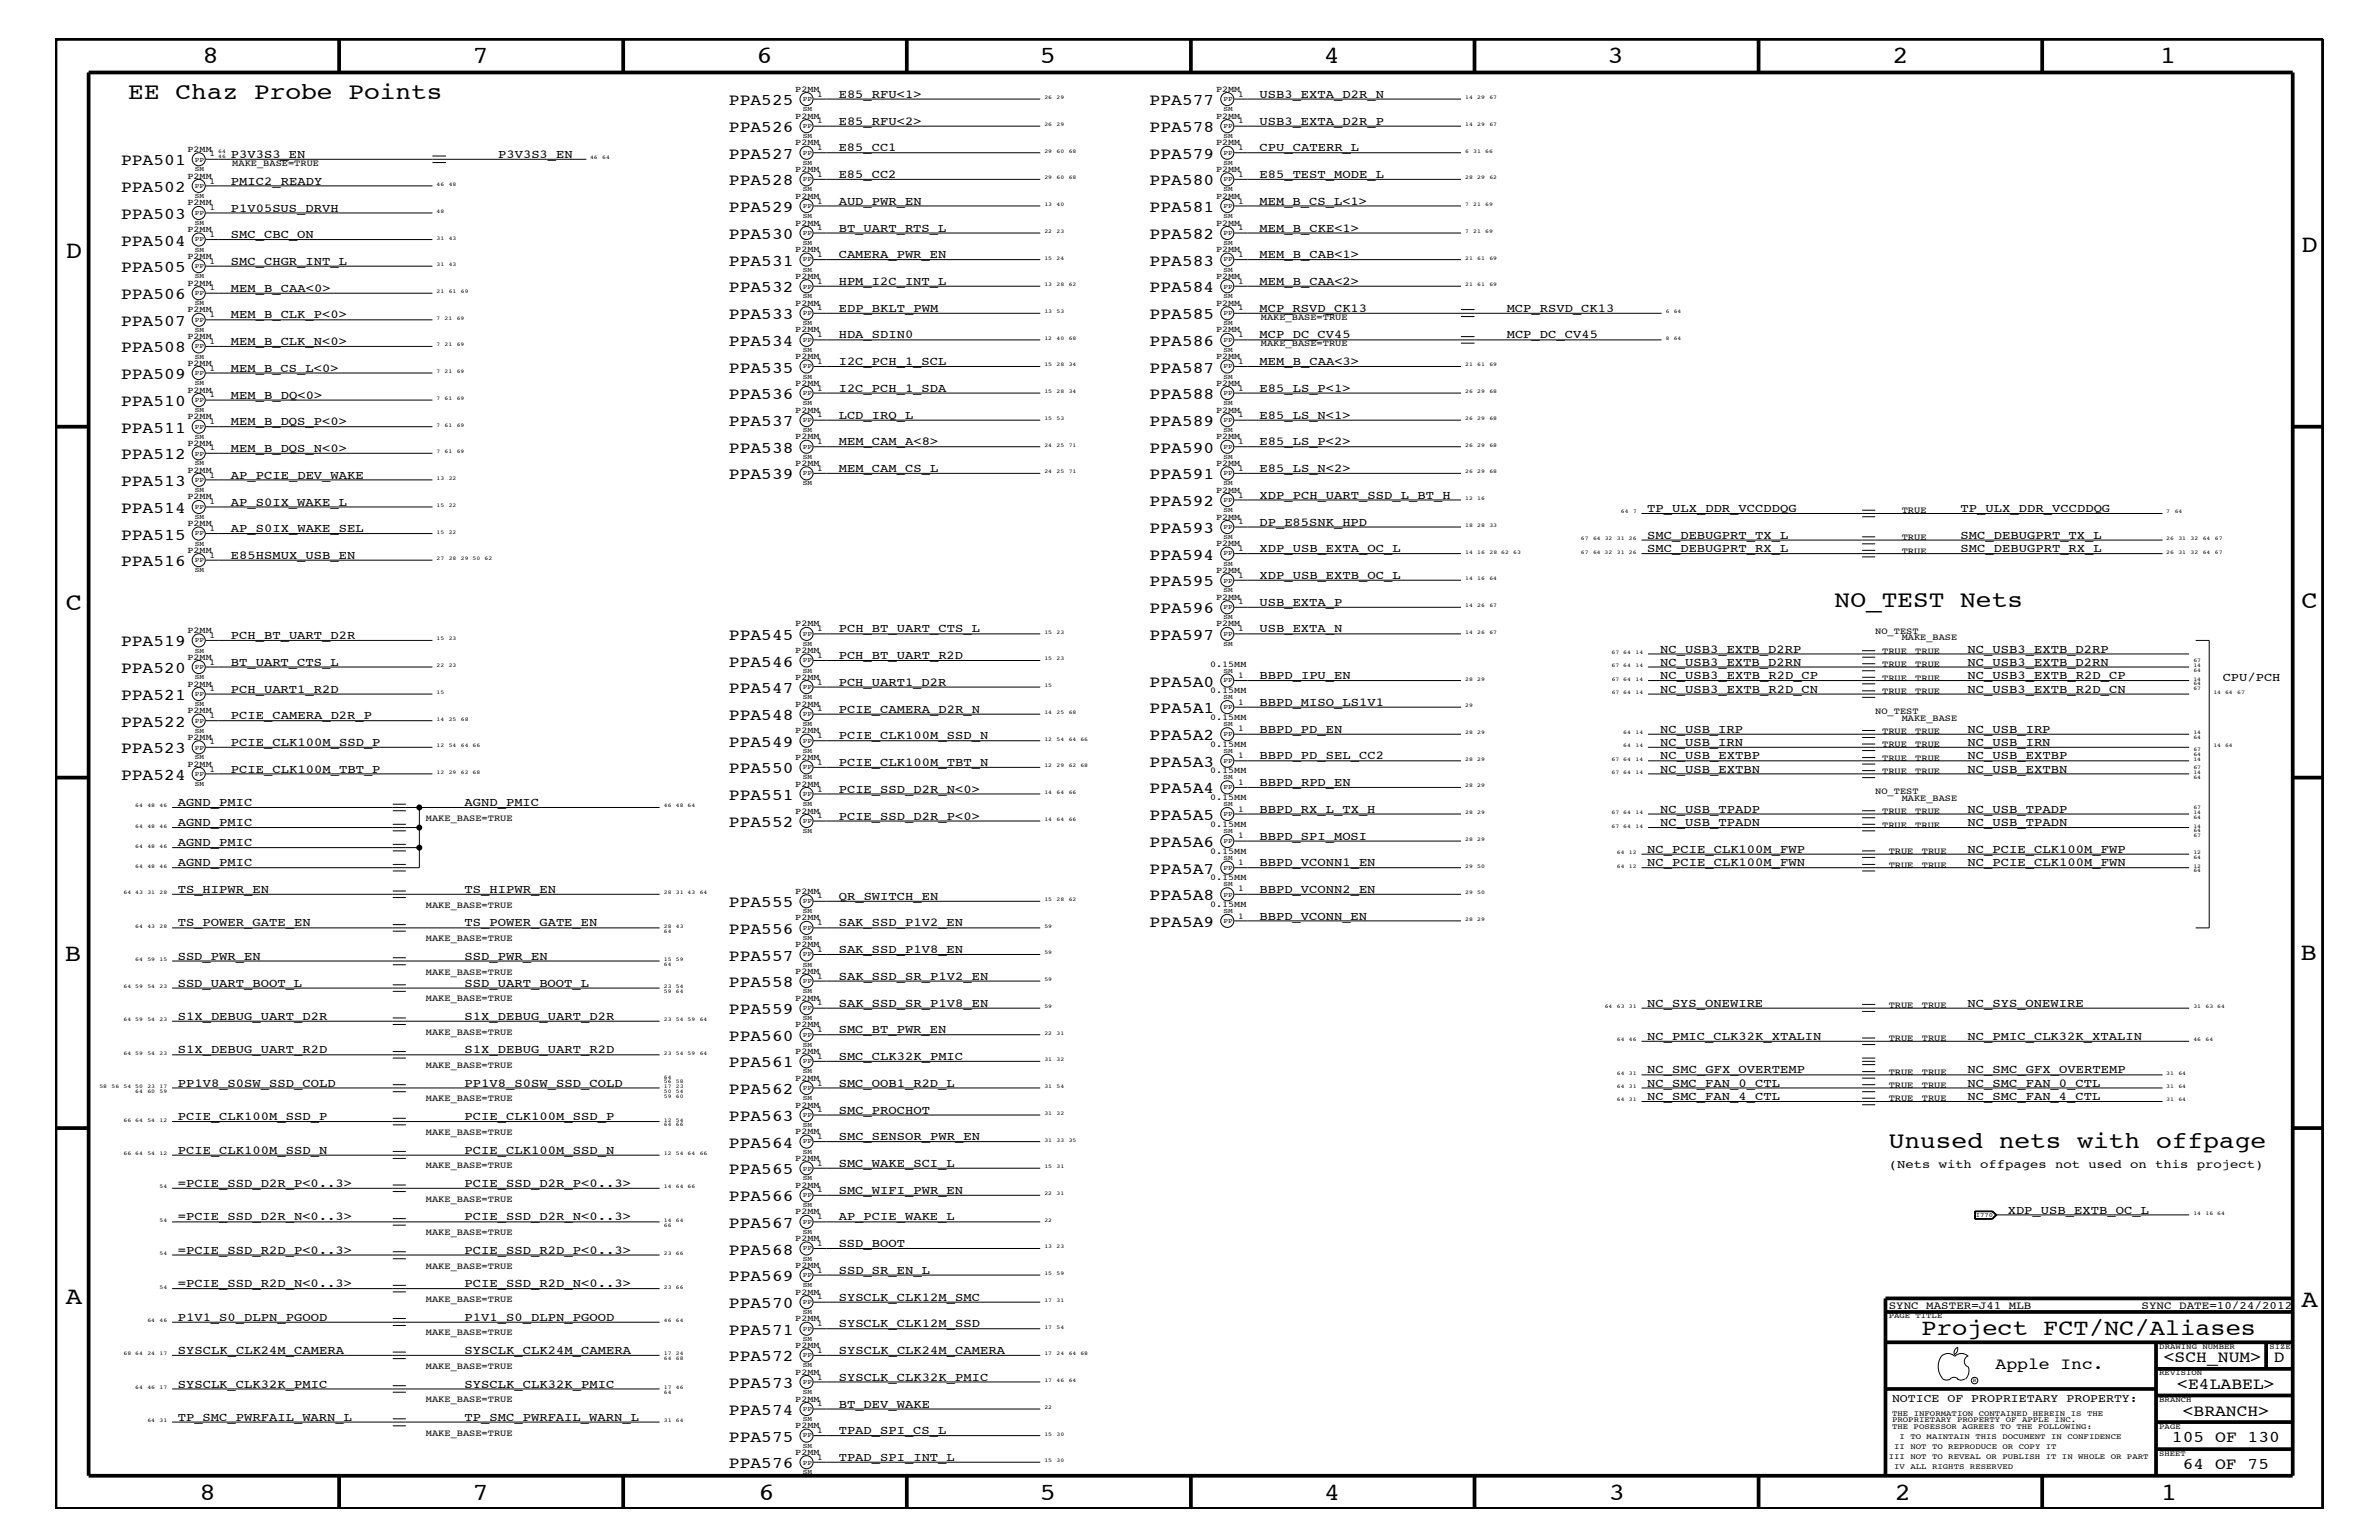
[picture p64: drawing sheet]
<svg xmlns="http://www.w3.org/2000/svg" width="432mm" height="279mm" viewBox="0 0 432 279" stroke-linecap="round" stroke-linejoin="round" font-family="sans-serif">
<defs><g id="words">
<g font-size="4.5">
<text x="36.7" y="11.5">8</text>
<text x="85.8" y="11.5">7</text>
<text x="137.3" y="11.5">6</text>
<text x="188.7" y="11.5">5</text>
<text x="240.3" y="11.5">4</text>
<text x="291.8" y="11.5">3</text>
<text x="343.5" y="11.5">2</text>
<text x="392" y="11.5">1</text>
<text x="11.9" y="46.8">D</text>
<text x="417.7" y="45.7">D</text>
<text x="11.9" y="110.6">C</text>
<text x="417.7" y="110.4">C</text>
<text x="11.8" y="174.3">B</text>
<text x="417.6" y="174.2">B</text>
<text x="11.9" y="236.7">A</text>
<text x="417.7" y="237.1">A</text>
<text x="36.2" y="272.1">8</text>
<text x="85.8" y="272.1">7</text>
<text x="137.7" y="272.1">6</text>
<text x="188.7" y="272.1">5</text>
<text x="240.4" y="272.1">4</text>
<text x="292" y="272.1">3</text>
<text x="343.9" y="272.1">2</text>
<text x="392.2" y="272.1">1</text>
</g>
<g font-size="4.2">
<text x="23.3" y="18">EE Chaz Probe Points</text>
<text x="333" y="110.2">NO_TEST Nets</text>
<text x="342.8" y="208.3">Unused nets with offpage</text>
</g>
<text font-size="4.1" x="348.8" y="242.3">Project FCT/NC/Aliases</text>
<g font-size="3">
<text x="132.3" y="24">PPA526</text>
<text x="132.3" y="19.1">PPA525</text>
<text x="208.7" y="19.1">PPA577</text>
<text x="208.7" y="24">PPA578</text>
<text x="132.3" y="28.8">PPA527</text>
<text x="208.7" y="28.8">PPA579</text>
<text x="22" y="30">PPA501</text>
<text x="22" y="34.8">PPA502</text>
<text x="132.3" y="33.6">PPA528</text>
<text x="208.7" y="33.6">PPA580</text>
<text x="22" y="39.7">PPA503</text>
<text x="132.3" y="38.5">PPA529</text>
<text x="208.7" y="38.5">PPA581</text>
<text x="22" y="44.6">PPA504</text>
<text x="132.3" y="43.4">PPA530</text>
<text x="208.7" y="43.4">PPA582</text>
<text x="22" y="49.4">PPA505</text>
<text x="132.3" y="48.2">PPA531</text>
<text x="132.3" y="53">PPA532</text>
<text x="208.7" y="48.2">PPA583</text>
<text x="208.7" y="53">PPA584</text>
<text x="22" y="54.2">PPA506</text>
<text x="22" y="59.1">PPA507</text>
<text x="132.3" y="57.9">PPA533</text>
<text x="208.7" y="57.9">PPA585</text>
<text x="22" y="64">PPA508</text>
<text x="132.3" y="62.8">PPA534</text>
<text x="208.7" y="62.8">PPA586</text>
<text x="22" y="68.8">PPA509</text>
<text x="132.3" y="67.6">PPA535</text>
<text x="208.7" y="67.6">PPA587</text>
<text x="22" y="73.7">PPA510</text>
<text x="132.3" y="72.4">PPA536</text>
<text x="132.3" y="77.3">PPA537</text>
<text x="208.7" y="72.4">PPA588</text>
<text x="208.7" y="77.3">PPA589</text>
<text x="22" y="78.5">PPA511</text>
<text x="22" y="83.3">PPA512</text>
<text x="132.3" y="82.2">PPA538</text>
<text x="208.7" y="82.2">PPA590</text>
<text x="22" y="88.2">PPA513</text>
<text x="132.3" y="87">PPA539</text>
<text x="208.7" y="87">PPA591</text>
<text x="22" y="93.1">PPA514</text>
<text x="208.7" y="91.8">PPA592</text>
<text x="22" y="97.9">PPA515</text>
<text x="208.7" y="101.5">PPA594</text>
<text x="208.7" y="96.7">PPA593</text>
<text x="22" y="102.7">PPA516</text>
<text x="208.7" y="106.4">PPA595</text>
<text x="208.7" y="111.2">PPA596</text>
<text x="22" y="117.3">PPA519</text>
<text x="132.3" y="116.1">PPA545</text>
<text x="208.7" y="116.1">PPA597</text>
<text x="22" y="122.1">PPA520</text>
<text x="132.3" y="120.9">PPA546</text>
<text x="132.3" y="125.8">PPA547</text>
<text x="208.7" y="124.6">PPA5A0</text>
<text x="22" y="127">PPA521</text>
<text x="22" y="131.9">PPA522</text>
<text x="132.3" y="130.7">PPA548</text>
<text x="208.7" y="129.4">PPA5A1</text>
<text x="22" y="136.7">PPA523</text>
<text x="132.3" y="135.5">PPA549</text>
<text x="208.7" y="134.2">PPA5A2</text>
<text x="22" y="141.5">PPA524</text>
<text x="132.3" y="140.3">PPA550</text>
<text x="208.7" y="139.1">PPA5A3</text>
<text x="208.7" y="144">PPA5A4</text>
<text x="132.3" y="145.1">PPA551</text>
<text x="208.7" y="148.8">PPA5A5</text>
<text x="132.3" y="150.1">PPA552</text>
<text x="208.7" y="153.7">PPA5A6</text>
<text x="208.7" y="158.5">PPA5A7</text>
<text x="132.3" y="164.5">PPA555</text>
<text x="208.7" y="163.4">PPA5A8</text>
<text x="132.3" y="169.4">PPA556</text>
<text x="208.7" y="168.2">PPA5A9</text>
<text x="132.3" y="174.3">PPA557</text>
<text x="132.3" y="179.1">PPA558</text>
<text x="132.3" y="184">PPA559</text>
<text x="132.3" y="188.8">PPA560</text>
<text x="132.3" y="193.7">PPA561</text>
<text x="132.3" y="198.5">PPA562</text>
<text x="132.3" y="203.4">PPA563</text>
<text x="132.3" y="208.2">PPA564</text>
<text x="132.3" y="213">PPA565</text>
<text x="132.3" y="217.9">PPA566</text>
<text x="132.3" y="227.6">PPA568</text>
<text x="132.3" y="222.8">PPA567</text>
<text x="132.3" y="232.4">PPA569</text>
<text x="132.3" y="237.3">PPA570</text>
<text x="132.3" y="242.2">PPA571</text>
<text x="132.3" y="247">PPA572</text>
<text x="132.3" y="251.8">PPA573</text>
<text x="362.2" y="248.4">Apple Inc.</text>
<text x="392.7" y="247.1">&lt;SCH_NUM&gt;</text>
<text x="395.2" y="252">&lt;E4LABEL&gt;</text>
<text x="412.7" y="247.1">D</text>
<text x="132.3" y="256.7">PPA574</text>
<text x="396.2" y="256.8">&lt;BRANCH&gt;</text>
<text x="132.3" y="261.6">PPA575</text>
<text x="394.2" y="261.6">105 OF 130</text>
<text x="132.3" y="266.4">PPA576</text>
<text x="396.2" y="266.6">64 OF 75</text>
</g>
<g font-size="2.2">
<text x="152.2" y="17.7">E85_RFU&lt;1&gt;</text>
<text x="228.6" y="17.7">USB3_EXTA_D2R_N</text>
<text x="152.2" y="22.6">E85_RFU&lt;2&gt;</text>
<text x="228.6" y="22.6">USB3_EXTA_D2R_P</text>
<text x="41.9" y="28.6">P3V3S3_EN</text>
<text x="90.4" y="28.6">P3V3S3_EN</text>
<text x="152.2" y="27.5">E85_CC1</text>
<text x="228.6" y="27.5">CPU_CATERR_L</text>
<text x="41.9" y="33.6">PMIC2_READY</text>
<text x="152.2" y="32.3">E85_CC2</text>
<text x="228.6" y="32.3">E85_TEST_MODE_L</text>
<text x="41.9" y="38.4">P1V05SUS_DRVH</text>
<text x="152.2" y="37.2">AUD_PWR_EN</text>
<text x="228.6" y="37.2">MEM_B_CS_L&lt;1&gt;</text>
<text x="41.9" y="43.2">SMC_CBC_ON</text>
<text x="152.2" y="46.8">CAMERA_PWR_EN</text>
<text x="152.2" y="42">BT_UART_RTS_L</text>
<text x="228.6" y="42">MEM_B_CKE&lt;1&gt;</text>
<text x="228.6" y="46.8">MEM_B_CAB&lt;1&gt;</text>
<text x="41.9" y="52.9">MEM_B_CAA&lt;0&gt;</text>
<text x="41.9" y="48">SMC_CHGR_INT_L</text>
<text x="152.2" y="51.7">HPM_I2C_INT_L</text>
<text x="228.6" y="51.7">MEM_B_CAA&lt;2&gt;</text>
<text x="41.9" y="57.8">MEM_B_CLK_P&lt;0&gt;</text>
<text x="152.2" y="56.6">EDP_BKLT_PWM</text>
<text x="228.6" y="56.6">MCP_RSVD_CK13</text>
<text x="273.5" y="56.6">MCP_RSVD_CK13</text>
<text x="41.9" y="62.6">MEM_B_CLK_N&lt;0&gt;</text>
<text x="152.2" y="61.4">HDA_SDIN0</text>
<text x="228.6" y="61.4">MCP_DC_CV45</text>
<text x="273.5" y="61.4">MCP_DC_CV45</text>
<text x="41.9" y="67.5">MEM_B_CS_L&lt;0&gt;</text>
<text x="152.2" y="66.2">I2C_PCH_1_SCL</text>
<text x="152.2" y="71.1">I2C_PCH_1_SDA</text>
<text x="228.6" y="71.1">E85_LS_P&lt;1&gt;</text>
<text x="228.6" y="66.2">MEM_B_CAA&lt;3&gt;</text>
<text x="41.9" y="77.2">MEM_B_DQS_P&lt;0&gt;</text>
<text x="41.9" y="72.3">MEM_B_DQ&lt;0&gt;</text>
<text x="152.2" y="76">LCD_IRQ_L</text>
<text x="228.6" y="76">E85_LS_N&lt;1&gt;</text>
<text x="41.9" y="82">MEM_B_DQS_N&lt;0&gt;</text>
<text x="152.2" y="80.8">MEM_CAM_A&lt;8&gt;</text>
<text x="228.6" y="80.8">E85_LS_P&lt;2&gt;</text>
<text x="41.9" y="86.9">AP_PCIE_DEV_WAKE</text>
<text x="152.2" y="85.6">MEM_CAM_CS_L</text>
<text x="228.6" y="85.6">E85_LS_N&lt;2&gt;</text>
<text x="41.9" y="91.7">AP_S0IX_WAKE_L</text>
<text x="228.6" y="90.5">XDP_PCH_UART_SSD_L_BT_H</text>
<text x="228.6" y="95.4">DP_E85SNK_HPD</text>
<text x="299" y="92.9">TP_ULX_DDR_VCCDDQG</text>
<text x="355.9" y="92.9">TP_ULX_DDR_VCCDDQG</text>
<text x="41.9" y="101.4">E85HSMUX_USB_EN</text>
<text x="41.9" y="96.5">AP_S0IX_WAKE_SEL</text>
<text x="228.6" y="100.2">XDP_USB_EXTA_OC_L</text>
<text x="299" y="100.2">SMC_DEBUGPRT_RX_L</text>
<text x="299" y="97.7">SMC_DEBUGPRT_TX_L</text>
<text x="355.9" y="97.7">SMC_DEBUGPRT_TX_L</text>
<text x="355.9" y="100.2">SMC_DEBUGPRT_RX_L</text>
<text x="228.6" y="105">XDP_USB_EXTB_OC_L</text>
<text x="228.6" y="109.9">USB_EXTA_P</text>
<text x="41.9" y="115.9">PCH_BT_UART_D2R</text>
<text x="152.2" y="114.8">PCH_BT_UART_CTS_L</text>
<text x="152.2" y="119.6">PCH_BT_UART_R2D</text>
<text x="228.6" y="114.8">USB_EXTA_N</text>
<text x="301.3" y="118.4">NC_USB3_EXTB_D2RP</text>
<text x="357.1" y="118.4">NC_USB3_EXTB_D2RP</text>
<text x="41.9" y="120.8">BT_UART_CTS_L</text>
<text x="41.9" y="125.7">PCH_UART1_R2D</text>
<text x="152.2" y="124.4">PCH_UART1_D2R</text>
<text x="228.6" y="123.2">BBPD_IPU_EN</text>
<text x="301.3" y="120.8">NC_USB3_EXTB_D2RN</text>
<text x="301.3" y="123.2">NC_USB3_EXTB_R2D_CP</text>
<text x="301.3" y="125.7">NC_USB3_EXTB_R2D_CN</text>
<text x="357.1" y="120.8">NC_USB3_EXTB_D2RN</text>
<text x="357.1" y="123.2">NC_USB3_EXTB_R2D_CP</text>
<text x="357.1" y="125.7">NC_USB3_EXTB_R2D_CN</text>
<text x="403.4" y="123.5">CPU/PCH</text>
<text x="41.9" y="130.5">PCIE_CAMERA_D2R_P</text>
<text x="152.2" y="129.3">PCIE_CAMERA_D2R_N</text>
<text x="228.6" y="128">BBPD_MISO_LS1V1</text>
<text x="41.9" y="135.3">PCIE_CLK100M_SSD_P</text>
<text x="152.2" y="134.1">PCIE_CLK100M_SSD_N</text>
<text x="228.6" y="137.8">BBPD_PD_SEL_CC2</text>
<text x="228.6" y="133">BBPD_PD_EN</text>
<text x="301.3" y="137.8">NC_USB_EXTBP</text>
<text x="301.3" y="133">NC_USB_IRP</text>
<text x="301.3" y="135.3">NC_USB_IRN</text>
<text x="357.1" y="137.8">NC_USB_EXTBP</text>
<text x="357.1" y="135.3">NC_USB_IRN</text>
<text x="357.1" y="133">NC_USB_IRP</text>
<text x="41.9" y="140.2">PCIE_CLK100M_TBT_P</text>
<text x="152.2" y="143.9">PCIE_SSD_D2R_N&lt;0&gt;</text>
<text x="152.2" y="139">PCIE_CLK100M_TBT_N</text>
<text x="228.6" y="142.6">BBPD_RPD_EN</text>
<text x="301.3" y="140.2">NC_USB_EXTBN</text>
<text x="357.1" y="140.2">NC_USB_EXTBN</text>
<text x="32.3" y="146.2">AGND_PMIC</text>
<text x="32.3" y="149.9">AGND_PMIC</text>
<text x="84.3" y="146.2">AGND_PMIC</text>
<text x="152.2" y="148.7">PCIE_SSD_D2R_P&lt;0&gt;</text>
<text x="228.6" y="147.5">BBPD_RX_L_TX_H</text>
<text x="301.3" y="149.9">NC_USB_TPADN</text>
<text x="301.3" y="147.5">NC_USB_TPADP</text>
<text x="357.1" y="147.5">NC_USB_TPADP</text>
<text x="357.1" y="149.9">NC_USB_TPADN</text>
<text x="32.3" y="153.5">AGND_PMIC</text>
<text x="228.6" y="152.3">BBPD_SPI_MOSI</text>
<text x="299" y="154.7">NC_PCIE_CLK100M_FWP</text>
<text x="357.1" y="154.7">NC_PCIE_CLK100M_FWP</text>
<text x="32.3" y="162">TS_HIPWR_EN</text>
<text x="32.3" y="157.2">AGND_PMIC</text>
<text x="84.3" y="162">TS_HIPWR_EN</text>
<text x="228.6" y="162">BBPD_VCONN2_EN</text>
<text x="228.6" y="157.2">BBPD_VCONN1_EN</text>
<text x="299" y="157.2">NC_PCIE_CLK100M_FWN</text>
<text x="357.1" y="157.2">NC_PCIE_CLK100M_FWN</text>
<text x="152.2" y="163.3">QR_SWITCH_EN</text>
<text x="228.6" y="166.9">BBPD_VCONN_EN</text>
<text x="32.3" y="168.1">TS_POWER_GATE_EN</text>
<text x="84.3" y="168.1">TS_POWER_GATE_EN</text>
<text x="152.2" y="172.9">SAK_SSD_P1V8_EN</text>
<text x="152.2" y="168.1">SAK_SSD_P1V2_EN</text>
<text x="32.3" y="174.2">SSD_PWR_EN</text>
<text x="32.3" y="179">SSD_UART_BOOT_L</text>
<text x="84.3" y="174.2">SSD_PWR_EN</text>
<text x="84.3" y="179">SSD_UART_BOOT_L</text>
<text x="152.2" y="177.7">SAK_SSD_SR_P1V2_EN</text>
<text x="32.3" y="185">S1X_DEBUG_UART_D2R</text>
<text x="84.3" y="185">S1X_DEBUG_UART_D2R</text>
<text x="152.2" y="182.7">SAK_SSD_SR_P1V8_EN</text>
<text x="299" y="182.7">NC_SYS_ONEWIRE</text>
<text x="357.1" y="182.7">NC_SYS_ONEWIRE</text>
<text x="32.3" y="191.1">S1X_DEBUG_UART_R2D</text>
<text x="84.3" y="191.1">S1X_DEBUG_UART_R2D</text>
<text x="152.2" y="187.5">SMC_BT_PWR_EN</text>
<text x="299" y="188.7">NC_PMIC_CLK32K_XTALIN</text>
<text x="357.1" y="188.7">NC_PMIC_CLK32K_XTALIN</text>
<text x="32.3" y="197.2">PP1V8_S0SW_SSD_COLD</text>
<text x="84.3" y="197.2">PP1V8_S0SW_SSD_COLD</text>
<text x="152.2" y="197.2">SMC_OOB1_R2D_L</text>
<text x="152.2" y="192.3">SMC_CLK32K_PMIC</text>
<text x="299" y="194.8">NC_SMC_GFX_OVERTEMP</text>
<text x="299" y="197.2">NC_SMC_FAN_0_CTL</text>
<text x="357.1" y="197.2">NC_SMC_FAN_0_CTL</text>
<text x="357.1" y="194.8">NC_SMC_GFX_OVERTEMP</text>
<text x="32.3" y="203.2">PCIE_CLK100M_SSD_P</text>
<text x="84.3" y="203.2">PCIE_CLK100M_SSD_P</text>
<text x="152.2" y="202">SMC_PROCHOT</text>
<text x="299" y="199.6">NC_SMC_FAN_4_CTL</text>
<text x="357.1" y="199.6">NC_SMC_FAN_4_CTL</text>
<text x="32.3" y="209.3">PCIE_CLK100M_SSD_N</text>
<text x="84.3" y="209.3">PCIE_CLK100M_SSD_N</text>
<text x="152.2" y="206.9">SMC_SENSOR_PWR_EN</text>
<text x="32.3" y="215.3">=PCIE_SSD_D2R_P&lt;0..3&gt;</text>
<text x="84.3" y="215.3">PCIE_SSD_D2R_P&lt;0..3&gt;</text>
<text x="152.2" y="211.7">SMC_WAKE_SCI_L</text>
<text x="342.8" y="211.9">(Nets with offpages not used on this project)</text>
<text x="32.3" y="221.4">=PCIE_SSD_D2R_N&lt;0..3&gt;</text>
<text x="84.3" y="221.4">PCIE_SSD_D2R_N&lt;0..3&gt;</text>
<text x="152.2" y="221.4">AP_PCIE_WAKE_L</text>
<text x="152.2" y="216.6">SMC_WIFI_PWR_EN</text>
<text x="364.4" y="220.2">XDP_USB_EXTB_OC_L</text>
<text x="32.3" y="227.5">=PCIE_SSD_R2D_P&lt;0..3&gt;</text>
<text x="84.3" y="227.5">PCIE_SSD_R2D_P&lt;0..3&gt;</text>
<text x="152.2" y="226.3">SSD_BOOT</text>
<text x="32.3" y="233.5">=PCIE_SSD_R2D_N&lt;0..3&gt;</text>
<text x="84.3" y="233.5">PCIE_SSD_R2D_N&lt;0..3&gt;</text>
<text x="152.2" y="231.1">SSD_SR_EN_L</text>
<text x="32.3" y="239.6">P1V1_S0_DLPN_PGOOD</text>
<text x="84.3" y="239.6">P1V1_S0_DLPN_PGOOD</text>
<text x="152.2" y="236">SYSCLK_CLK12M_SMC</text>
<text x="32.3" y="245.6">SYSCLK_CLK24M_CAMERA</text>
<text x="84.3" y="245.6">SYSCLK_CLK24M_CAMERA</text>
<text x="152.2" y="240.8">SYSCLK_CLK12M_SSD</text>
<text x="152.2" y="245.6">SYSCLK_CLK24M_CAMERA</text>
<text x="32.3" y="251.7">SYSCLK_CLK32K_PMIC</text>
<text x="84.3" y="251.7">SYSCLK_CLK32K_PMIC</text>
<text x="152.2" y="250.6">SYSCLK_CLK32K_PMIC</text>
<text x="32.3" y="257.8">TP_SMC_PWRFAIL_WARN_L</text>
<text x="84.3" y="257.8">TP_SMC_PWRFAIL_WARN_L</text>
<text x="152.2" y="255.4">BT_DEV_WAKE</text>
<text x="152.2" y="260.2">TPAD_SPI_CS_L</text>
<text x="152.2" y="265">TPAD_SPI_INT_L</text>
</g>
<text font-size="2.1" x="343.4" y="254.4">NOTICE OF PROPRIETARY PROPERTY:</text>
<g font-size="2">
<text x="342.8" y="237.4">SYNC_MASTER=J41_MLB</text>
<text x="388.7" y="237.4">SYNC_DATE=10/24/2012</text>
</g>
<g font-size="1.7">
<text x="42.2" y="30.2">MAKE_BASE=TRUE</text>
<text x="228.9" y="58">MAKE_BASE=TRUE</text>
<text x="228.9" y="62.9">MAKE_BASE=TRUE</text>
<text x="345.2" y="93.2">TRUE</text>
<text x="345.2" y="100.4">TRUE</text>
<text x="345.2" y="98">TRUE</text>
<text x="340.4" y="115">NO_TEST</text>
<text x="341.6" y="118.6">TRUE</text>
<text x="345.2" y="116.2">MAKE_BASE</text>
<text x="347.6" y="118.6">TRUE</text>
<text x="341.6" y="121">TRUE</text>
<text x="341.6" y="123.5">TRUE</text>
<text x="341.6" y="125.9">TRUE</text>
<text x="347.6" y="121">TRUE</text>
<text x="347.6" y="123.5">TRUE</text>
<text x="347.6" y="125.9">TRUE</text>
<text x="340.4" y="129.6">NO_TEST</text>
<text x="345.2" y="130.8">MAKE_BASE</text>
<text x="341.6" y="135.6">TRUE</text>
<text x="341.6" y="133.2">TRUE</text>
<text x="347.6" y="135.6">TRUE</text>
<text x="347.6" y="133.2">TRUE</text>
<text x="341.6" y="140.4">TRUE</text>
<text x="341.6" y="138">TRUE</text>
<text x="347.6" y="140.4">TRUE</text>
<text x="347.6" y="138">TRUE</text>
<text x="77.3" y="149">MAKE_BASE=TRUE</text>
<text x="340.4" y="144">NO_TEST</text>
<text x="341.6" y="147.7">TRUE</text>
<text x="345.2" y="145.3">MAKE_BASE</text>
<text x="347.6" y="147.7">TRUE</text>
<text x="341.6" y="150.1">TRUE</text>
<text x="342.8" y="155">TRUE</text>
<text x="347.6" y="150.1">TRUE</text>
<text x="348.8" y="155">TRUE</text>
<text x="342.8" y="157.4">TRUE</text>
<text x="348.8" y="157.4">TRUE</text>
<text x="77.3" y="164.7">MAKE_BASE=TRUE</text>
<text x="77.3" y="170.7">MAKE_BASE=TRUE</text>
<text x="77.3" y="176.8">MAKE_BASE=TRUE</text>
<text x="77.3" y="181.6">MAKE_BASE=TRUE</text>
<text x="342.8" y="182.9">TRUE</text>
<text x="348.8" y="182.9">TRUE</text>
<text x="77.3" y="187.7">MAKE_BASE=TRUE</text>
<text x="342.8" y="188.9">TRUE</text>
<text x="348.8" y="188.9">TRUE</text>
<text x="77.3" y="193.7">MAKE_BASE=TRUE</text>
<text x="342.8" y="197.4">TRUE</text>
<text x="342.8" y="195">TRUE</text>
<text x="348.8" y="195">TRUE</text>
<text x="348.8" y="197.4">TRUE</text>
<text x="77.3" y="199.8">MAKE_BASE=TRUE</text>
<text x="342.8" y="199.8">TRUE</text>
<text x="348.8" y="199.8">TRUE</text>
<text x="77.3" y="205.9">MAKE_BASE=TRUE</text>
<text x="77.3" y="211.9">MAKE_BASE=TRUE</text>
<text x="77.3" y="218">MAKE_BASE=TRUE</text>
<text x="77.3" y="224.1">MAKE_BASE=TRUE</text>
<text x="77.3" y="230.2">MAKE_BASE=TRUE</text>
<text x="77.3" y="236.2">MAKE_BASE=TRUE</text>
<text x="77.3" y="242.3">MAKE_BASE=TRUE</text>
<text x="77.3" y="248.4">MAKE_BASE=TRUE</text>
<text x="77.3" y="254.4">MAKE_BASE=TRUE</text>
<text x="77.3" y="260.5">MAKE_BASE=TRUE</text>
</g>
<g font-size="1.6">
<text x="144.4" y="16.7">P2MM</text>
<text x="148.3" y="17.6">1</text>
<text x="220.7" y="16.7">P2MM</text>
<text x="224.7" y="17.6">1</text>
<text x="144.4" y="21.5">P2MM</text>
<text x="148.3" y="22.4">1</text>
<text x="220.7" y="21.5">P2MM</text>
<text x="224.7" y="22.4">1</text>
<text x="34" y="27.5">P2MM</text>
<text x="38" y="28.4">1</text>
<text x="144.4" y="26.4">P2MM</text>
<text x="148.3" y="27.2">1</text>
<text x="220.7" y="26.4">P2MM</text>
<text x="224.7" y="27.2">1</text>
<text x="34" y="32.5">P2MM</text>
<text x="38" y="33.3">1</text>
<text x="144.4" y="31.2">P2MM</text>
<text x="148.3" y="32">1</text>
<text x="220.7" y="31.2">P2MM</text>
<text x="224.7" y="32">1</text>
<text x="34" y="37.3">P2MM</text>
<text x="38" y="38.1">1</text>
<text x="144.4" y="36.1">P2MM</text>
<text x="144.4" y="40.9">P2MM</text>
<text x="148.3" y="36.9">1</text>
<text x="148.3" y="41.8">1</text>
<text x="220.7" y="40.9">P2MM</text>
<text x="220.7" y="36.1">P2MM</text>
<text x="224.7" y="41.8">1</text>
<text x="224.7" y="36.9">1</text>
<text x="34" y="42.1">P2MM</text>
<text x="34" y="47">P2MM</text>
<text x="38" y="43">1</text>
<text x="38" y="47.9">1</text>
<text x="144.4" y="45.7">P2MM</text>
<text x="148.3" y="46.6">1</text>
<text x="220.7" y="45.7">P2MM</text>
<text x="224.7" y="46.6">1</text>
<text x="34" y="51.8">P2MM</text>
<text x="38" y="52.7">1</text>
<text x="144.4" y="50.7">P2MM</text>
<text x="148.3" y="51.5">1</text>
<text x="220.7" y="50.7">P2MM</text>
<text x="224.7" y="51.5">1</text>
<text x="34" y="56.7">P2MM</text>
<text x="38" y="57.5">1</text>
<text x="144.4" y="55.5">P2MM</text>
<text x="148.3" y="56.3">1</text>
<text x="220.7" y="55.5">P2MM</text>
<text x="224.7" y="56.3">1</text>
<text x="34" y="61.5">P2MM</text>
<text x="38" y="62.3">1</text>
<text x="144.4" y="60.3">P2MM</text>
<text x="144.4" y="65.1">P2MM</text>
<text x="148.3" y="61.2">1</text>
<text x="148.3" y="66">1</text>
<text x="220.7" y="60.3">P2MM</text>
<text x="220.7" y="65.1">P2MM</text>
<text x="224.7" y="61.2">1</text>
<text x="224.7" y="66">1</text>
<text x="34" y="66.4">P2MM</text>
<text x="34" y="71.2">P2MM</text>
<text x="38" y="67.3">1</text>
<text x="144.4" y="70">P2MM</text>
<text x="148.3" y="70.9">1</text>
<text x="220.7" y="70">P2MM</text>
<text x="224.7" y="70.9">1</text>
<text x="34" y="76.1">P2MM</text>
<text x="38" y="72.1">1</text>
<text x="38" y="76.9">1</text>
<text x="144.4" y="74.9">P2MM</text>
<text x="148.3" y="75.7">1</text>
<text x="220.7" y="74.9">P2MM</text>
<text x="224.7" y="75.7">1</text>
<text x="34" y="80.9">P2MM</text>
<text x="38" y="81.7">1</text>
<text x="144.4" y="79.7">P2MM</text>
<text x="148.3" y="80.5">1</text>
<text x="220.7" y="79.7">P2MM</text>
<text x="224.7" y="80.5">1</text>
<text x="34" y="85.8">P2MM</text>
<text x="38" y="86.6">1</text>
<text x="144.4" y="84.5">P2MM</text>
<text x="148.3" y="85.4">1</text>
<text x="220.7" y="89.4">P2MM</text>
<text x="220.7" y="84.5">P2MM</text>
<text x="224.7" y="85.4">1</text>
<text x="34" y="90.6">P2MM</text>
<text x="34" y="95.4">P2MM</text>
<text x="38" y="91.5">1</text>
<text x="220.7" y="94.3">P2MM</text>
<text x="224.7" y="90.3">1</text>
<text x="224.7" y="95.1">1</text>
<text x="34" y="100.4">P2MM</text>
<text x="38" y="96.3">1</text>
<text x="38" y="101.2">1</text>
<text x="220.7" y="99.1">P2MM</text>
<text x="224.7" y="99.9">1</text>
<text x="220.7" y="104">P2MM</text>
<text x="224.7" y="104.8">1</text>
<text x="144.4" y="113.7">P2MM</text>
<text x="220.7" y="108.8">P2MM</text>
<text x="220.7" y="113.7">P2MM</text>
<text x="224.7" y="109.7">1</text>
<text x="34" y="114.8">P2MM</text>
<text x="34" y="119.7">P2MM</text>
<text x="38" y="115.7">1</text>
<text x="144.4" y="118.5">P2MM</text>
<text x="148.3" y="114.5">1</text>
<text x="148.3" y="119.3">1</text>
<text x="224.7" y="114.5">1</text>
<text x="34" y="124.6">P2MM</text>
<text x="38" y="125.4">1</text>
<text x="38" y="120.6">1</text>
<text x="144.4" y="123.4">P2MM</text>
<text x="148.3" y="124.2">1</text>
<text x="219.6" y="120.9">0.15MM</text>
<text x="219.6" y="125.8">0.15MM</text>
<text x="224.7" y="123">1</text>
<text x="34" y="129.4">P2MM</text>
<text x="38" y="130.2">1</text>
<text x="144.4" y="128.2">P2MM</text>
<text x="148.3" y="129.1">1</text>
<text x="219.6" y="130.7">0.15MM</text>
<text x="224.7" y="127.9">1</text>
<text x="34" y="134.2">P2MM</text>
<text x="38" y="135.1">1</text>
<text x="144.4" y="133">P2MM</text>
<text x="144.4" y="137.9">P2MM</text>
<text x="148.3" y="133.9">1</text>
<text x="219.6" y="135.5">0.15MM</text>
<text x="224.7" y="132.7">1</text>
<text x="224.7" y="137.5">1</text>
<text x="34" y="139.1">P2MM</text>
<text x="38" y="140">1</text>
<text x="144.4" y="142.8">P2MM</text>
<text x="148.3" y="138.7">1</text>
<text x="148.3" y="143.6">1</text>
<text x="219.6" y="140.3">0.15MM</text>
<text x="224.7" y="142.4">1</text>
<text x="144.4" y="147.6">P2MM</text>
<text x="148.3" y="148.4">1</text>
<text x="219.6" y="145.1">0.15MM</text>
<text x="224.7" y="147.3">1</text>
<text x="219.6" y="150.1">0.15MM</text>
<text x="219.6" y="154.9">0.15MM</text>
<text x="224.7" y="152.1">1</text>
<text x="219.6" y="159.7">0.15MM</text>
<text x="224.7" y="156.9">1</text>
<text x="224.7" y="161.7">1</text>
<text x="144.4" y="162.2">P2MM</text>
<text x="144.4" y="167">P2MM</text>
<text x="148.3" y="163">1</text>
<text x="148.3" y="167.8">1</text>
<text x="219.6" y="164.5">0.15MM</text>
<text x="224.7" y="166.7">1</text>
<text x="144.4" y="171.8">P2MM</text>
<text x="148.3" y="172.7">1</text>
<text x="144.4" y="176.7">P2MM</text>
<text x="148.3" y="177.6">1</text>
<text x="144.4" y="181.6">P2MM</text>
<text x="148.3" y="182.4">1</text>
<text x="144.4" y="186.4">P2MM</text>
<text x="144.4" y="191.2">P2MM</text>
<text x="148.3" y="187.2">1</text>
<text x="144.4" y="196.1">P2MM</text>
<text x="148.3" y="192.1">1</text>
<text x="148.3" y="197">1</text>
<text x="144.4" y="200.9">P2MM</text>
<text x="148.3" y="201.8">1</text>
<text x="144.4" y="205.8">P2MM</text>
<text x="148.3" y="206.6">1</text>
<text x="144.4" y="210.7">P2MM</text>
<text x="144.4" y="215.5">P2MM</text>
<text x="148.3" y="211.5">1</text>
<text x="144.4" y="220.3">P2MM</text>
<text x="148.3" y="216.4">1</text>
<text x="148.3" y="221.2">1</text>
<text x="144.4" y="225.2">P2MM</text>
<text x="148.3" y="226">1</text>
<text x="144.4" y="230.1">P2MM</text>
<text x="148.3" y="230.9">1</text>
<text x="144.4" y="239.7">P2MM</text>
<text x="144.4" y="234.9">P2MM</text>
<text x="148.3" y="235.7">1</text>
<text x="144.4" y="244.5">P2MM</text>
<text x="148.3" y="240.6">1</text>
<text x="148.3" y="245.4">1</text>
<text x="144.4" y="249.5">P2MM</text>
<text x="148.3" y="250.3">1</text>
<text x="144.4" y="254.3">P2MM</text>
<text x="148.3" y="255.1">1</text>
<text x="144.4" y="259.1">P2MM</text>
<text x="148.3" y="260">1</text>
<text x="144.4" y="264">P2MM</text>
<text x="148.3" y="264.9">1</text>
</g>
<g font-size="1.4">
<text x="342.8" y="239.2">PAGE TITLE</text>
<text x="391.9" y="244.7">DRAWING NUMBER</text>
<text x="411.9" y="244.7">SIZE</text>
<text x="391.9" y="249.5">REVISION</text>
<text x="343.4" y="256.8">THE INFORMATION CONTAINED HEREIN IS THE</text>
<text x="391.9" y="254.4">BRANCH</text>
<text x="343.4" y="258">PROPRIETARY PROPERTY OF APPLE INC.</text>
<text x="343.4" y="259.3">THE POSESSOR AGREES TO THE FOLLOWING:</text>
<text x="343.8" y="262.9">II NOT TO REPRODUCE OR COPY IT</text>
<text x="344.8" y="261.1">I TO MAINTAIN THIS DOCUMENT IN CONFIDENCE</text>
<text x="391.9" y="259.3">PAGE</text>
<text x="342.8" y="264.7">III NOT TO REVEAL OR PUBLISH IT IN WHOLE OR PART</text>
<text x="343.8" y="266.6">IV ALL RIGHTS RESERVED</text>
<text x="391.9" y="264.1">SHEET</text>
</g>
<g font-size="1.3">
<text x="145.7" y="23.2">PP</text>
<text x="145.7" y="18.4">PP</text>
<text x="145.7" y="20.2">SM</text>
<text x="222.1" y="18.4">PP</text>
<text x="222.1" y="23.2">PP</text>
<text x="222.1" y="20.2">SM</text>
<text x="35.4" y="29.3">PP</text>
<text x="145.7" y="28.1">PP</text>
<text x="145.7" y="29.9">SM</text>
<text x="145.7" y="25">SM</text>
<text x="222.1" y="28.1">PP</text>
<text x="222.1" y="25">SM</text>
<text x="222.1" y="29.9">SM</text>
<text x="35.4" y="34.1">PP</text>
<text x="35.4" y="31.1">SM</text>
<text x="35.4" y="35.9">SM</text>
<text x="145.7" y="32.9">PP</text>
<text x="145.7" y="34.7">SM</text>
<text x="222.1" y="32.9">PP</text>
<text x="222.1" y="34.7">SM</text>
<text x="35.4" y="39">PP</text>
<text x="35.4" y="40.8">SM</text>
<text x="145.7" y="37.8">PP</text>
<text x="145.7" y="39.6">SM</text>
<text x="222.1" y="37.8">PP</text>
<text x="222.1" y="39.6">SM</text>
<text x="35.4" y="43.8">PP</text>
<text x="35.4" y="45.7">SM</text>
<text x="145.7" y="42.6">PP</text>
<text x="145.7" y="47.4">PP</text>
<text x="145.7" y="44.4">SM</text>
<text x="222.1" y="42.6">PP</text>
<text x="222.1" y="47.4">PP</text>
<text x="222.1" y="44.4">SM</text>
<text x="35.4" y="48.7">PP</text>
<text x="35.4" y="53.5">PP</text>
<text x="35.4" y="50.5">SM</text>
<text x="145.7" y="52.4">PP</text>
<text x="145.7" y="49.3">SM</text>
<text x="222.1" y="52.4">PP</text>
<text x="222.1" y="49.3">SM</text>
<text x="35.4" y="58.4">PP</text>
<text x="35.4" y="55.3">SM</text>
<text x="145.7" y="57.2">PP</text>
<text x="145.7" y="54.1">SM</text>
<text x="145.7" y="59">SM</text>
<text x="222.1" y="57.2">PP</text>
<text x="222.1" y="59">SM</text>
<text x="222.1" y="54.1">SM</text>
<text x="35.4" y="63.2">PP</text>
<text x="35.4" y="60.2">SM</text>
<text x="35.4" y="65.1">SM</text>
<text x="145.7" y="62">PP</text>
<text x="145.7" y="63.9">SM</text>
<text x="222.1" y="62">PP</text>
<text x="222.1" y="63.9">SM</text>
<text x="35.4" y="68.1">PP</text>
<text x="35.4" y="69.9">SM</text>
<text x="145.7" y="66.8">PP</text>
<text x="145.7" y="71.7">PP</text>
<text x="145.7" y="68.7">SM</text>
<text x="222.1" y="66.8">PP</text>
<text x="222.1" y="71.7">PP</text>
<text x="222.1" y="68.7">SM</text>
<text x="35.4" y="72.9">PP</text>
<text x="35.4" y="77.8">PP</text>
<text x="35.4" y="74.7">SM</text>
<text x="145.7" y="76.6">PP</text>
<text x="145.7" y="73.5">SM</text>
<text x="222.1" y="76.6">PP</text>
<text x="222.1" y="73.5">SM</text>
<text x="35.4" y="82.7">PP</text>
<text x="35.4" y="79.6">SM</text>
<text x="145.7" y="81.4">PP</text>
<text x="145.7" y="78.3">SM</text>
<text x="145.7" y="83.3">SM</text>
<text x="222.1" y="81.4">PP</text>
<text x="222.1" y="78.3">SM</text>
<text x="222.1" y="83.3">SM</text>
<text x="35.4" y="87.5">PP</text>
<text x="35.4" y="89.3">SM</text>
<text x="35.4" y="84.4">SM</text>
<text x="145.7" y="86.2">PP</text>
<text x="145.7" y="88.1">SM</text>
<text x="222.1" y="86.2">PP</text>
<text x="222.1" y="88.1">SM</text>
<text x="35.4" y="92.3">PP</text>
<text x="35.4" y="94.2">SM</text>
<text x="222.1" y="91.1">PP</text>
<text x="222.1" y="96">PP</text>
<text x="222.1" y="92.9">SM</text>
<text x="35.4" y="97.1">PP</text>
<text x="35.4" y="99">SM</text>
<text x="222.1" y="100.8">PP</text>
<text x="222.1" y="97.7">SM</text>
<text x="35.4" y="102.1">PP</text>
<text x="35.4" y="103.8">SM</text>
<text x="222.1" y="105.7">PP</text>
<text x="222.1" y="102.6">SM</text>
<text x="222.1" y="107.5">SM</text>
<text x="222.1" y="110.5">PP</text>
<text x="222.1" y="112.3">SM</text>
<text x="35.4" y="116.5">PP</text>
<text x="35.4" y="118.4">SM</text>
<text x="145.7" y="115.3">PP</text>
<text x="145.7" y="117.2">SM</text>
<text x="222.1" y="115.3">PP</text>
<text x="222.1" y="117.2">SM</text>
<text x="35.4" y="121.4">PP</text>
<text x="35.4" y="123.2">SM</text>
<text x="145.7" y="120.2">PP</text>
<text x="145.7" y="125.1">PP</text>
<text x="145.7" y="122">SM</text>
<text x="222.1" y="123.8">PP</text>
<text x="222.1" y="122">SM</text>
<text x="35.4" y="126.3">PP</text>
<text x="35.4" y="131.1">PP</text>
<text x="35.4" y="128">SM</text>
<text x="145.7" y="129.9">PP</text>
<text x="145.7" y="126.9">SM</text>
<text x="145.7" y="131.7">SM</text>
<text x="222.1" y="128.7">PP</text>
<text x="222.1" y="126.9">SM</text>
<text x="222.1" y="131.7">SM</text>
<text x="35.4" y="136">PP</text>
<text x="35.4" y="133">SM</text>
<text x="35.4" y="137.8">SM</text>
<text x="145.7" y="134.7">PP</text>
<text x="145.7" y="136.6">SM</text>
<text x="222.1" y="133.5">PP</text>
<text x="222.1" y="136.6">SM</text>
<text x="35.4" y="140.8">PP</text>
<text x="35.4" y="142.6">SM</text>
<text x="145.7" y="139.6">PP</text>
<text x="145.7" y="141.4">SM</text>
<text x="222.1" y="138.4">PP</text>
<text x="222.1" y="143.2">PP</text>
<text x="222.1" y="141.4">SM</text>
<text x="145.7" y="144.5">PP</text>
<text x="145.7" y="149.3">PP</text>
<text x="145.7" y="146.2">SM</text>
<text x="222.1" y="148.1">PP</text>
<text x="222.1" y="146.2">SM</text>
<text x="145.7" y="151.1">SM</text>
<text x="222.1" y="152.9">PP</text>
<text x="222.1" y="151.1">SM</text>
<text x="222.1" y="156">SM</text>
<text x="222.1" y="157.8">PP</text>
<text x="222.1" y="160.8">SM</text>
<text x="145.7" y="163.9">PP</text>
<text x="145.7" y="165.6">SM</text>
<text x="222.1" y="162.7">PP</text>
<text x="222.1" y="167.5">PP</text>
<text x="222.1" y="165.6">SM</text>
<text x="145.7" y="168.7">PP</text>
<text x="145.7" y="173.5">PP</text>
<text x="145.7" y="170.5">SM</text>
<text x="145.7" y="178.4">PP</text>
<text x="145.7" y="175.4">SM</text>
<text x="145.7" y="183.2">PP</text>
<text x="145.7" y="180.2">SM</text>
<text x="145.7" y="185">SM</text>
<text x="145.7" y="188.1">PP</text>
<text x="145.7" y="189.9">SM</text>
<text x="145.7" y="192.9">PP</text>
<text x="145.7" y="197.8">PP</text>
<text x="145.7" y="194.8">SM</text>
<text x="145.7" y="202.6">PP</text>
<text x="145.7" y="199.6">SM</text>
<text x="145.7" y="207.5">PP</text>
<text x="145.7" y="204.4">SM</text>
<text x="145.7" y="209.3">SM</text>
<text x="145.7" y="212.4">PP</text>
<text x="145.7" y="214.2">SM</text>
<text x="145.7" y="217.2">PP</text>
<text x="145.7" y="219">SM</text>
<text x="145.7" y="226.9">PP</text>
<text x="145.7" y="222">PP</text>
<text x="145.7" y="223.9">SM</text>
<text x="145.7" y="231.8">PP</text>
<text x="145.7" y="228.7">SM</text>
<text x="145.7" y="233.5">SM</text>
<text x="145.7" y="236.6">PP</text>
<text x="145.7" y="238.4">SM</text>
<text x="145.7" y="241.4">PP</text>
<text x="145.7" y="243.3">SM</text>
<text x="145.7" y="246.2">PP</text>
<text x="145.7" y="251.1">PP</text>
<text x="145.7" y="248.1">SM</text>
<text x="145.7" y="256">PP</text>
<text x="145.7" y="252.9">SM</text>
<text x="145.7" y="257.8">SM</text>
<text x="145.7" y="260.8">PP</text>
<text x="145.7" y="262.7">SM</text>
<text x="145.7" y="265.7">PP</text>
<text x="145.7" y="267.5">SM</text>
</g>
<text font-size="1.2" x="358.6" y="220.8">I770</text>
<g font-size="1">
<text x="189.6" y="18">26</text>
<text x="191.8" y="18">29</text>
<text x="265.9" y="18">14</text>
<text x="268.1" y="18">29</text>
<text x="270.3" y="18">67</text>
<text x="189.6" y="22.9">26</text>
<text x="191.8" y="22.9">29</text>
<text x="265.9" y="22.9">14</text>
<text x="268.1" y="22.9">29</text>
<text x="270.3" y="22.9">67</text>
<text x="39.6" y="28.6">46</text>
<text x="39.6" y="27.8">64</text>
<text x="107.1" y="28.9">46</text>
<text x="109.3" y="28.9">64</text>
<text x="189.6" y="27.7">29</text>
<text x="191.8" y="27.7">60</text>
<text x="194" y="27.7">68</text>
<text x="265.9" y="27.7">6</text>
<text x="267.4" y="27.7">31</text>
<text x="269.6" y="27.7">66</text>
<text x="79.2" y="33.7">46</text>
<text x="81.4" y="33.7">48</text>
<text x="189.6" y="32.5">29</text>
<text x="191.8" y="32.5">60</text>
<text x="194" y="32.5">68</text>
<text x="265.9" y="32.5">28</text>
<text x="268.1" y="32.5">29</text>
<text x="270.3" y="32.5">62</text>
<text x="79.2" y="38.6">48</text>
<text x="189.6" y="37.4">13</text>
<text x="191.8" y="37.4">40</text>
<text x="265.9" y="37.4">7</text>
<text x="267.4" y="37.4">21</text>
<text x="269.6" y="37.4">69</text>
<text x="79.2" y="43.5">31</text>
<text x="81.4" y="43.5">43</text>
<text x="189.6" y="47.1">15</text>
<text x="189.6" y="42.3">22</text>
<text x="191.8" y="47.1">24</text>
<text x="191.8" y="42.3">23</text>
<text x="265.9" y="47.1">21</text>
<text x="265.9" y="42.3">7</text>
<text x="267.4" y="42.3">21</text>
<text x="268.1" y="47.1">61</text>
<text x="269.6" y="42.3">69</text>
<text x="270.3" y="47.1">69</text>
<text x="79.2" y="53.2">21</text>
<text x="79.2" y="48.3">31</text>
<text x="81.4" y="53.2">61</text>
<text x="81.4" y="48.3">43</text>
<text x="83.6" y="53.2">69</text>
<text x="189.6" y="51.9">13</text>
<text x="191.8" y="51.9">28</text>
<text x="194" y="51.9">62</text>
<text x="265.9" y="51.9">21</text>
<text x="268.1" y="51.9">61</text>
<text x="270.3" y="51.9">69</text>
<text x="79.2" y="58">7</text>
<text x="80.7" y="58">21</text>
<text x="82.9" y="58">69</text>
<text x="189.6" y="56.8">13</text>
<text x="191.8" y="56.8">53</text>
<text x="302.3" y="56.8">6</text>
<text x="303.8" y="56.8">64</text>
<text x="79.2" y="62.9">7</text>
<text x="80.7" y="62.9">21</text>
<text x="82.9" y="62.9">69</text>
<text x="189.6" y="61.7">12</text>
<text x="191.8" y="61.7">40</text>
<text x="194" y="61.7">68</text>
<text x="302.3" y="61.7">8</text>
<text x="303.8" y="61.7">64</text>
<text x="79.2" y="67.7">7</text>
<text x="80.7" y="67.7">21</text>
<text x="82.9" y="67.7">69</text>
<text x="189.6" y="66.5">15</text>
<text x="189.6" y="71.3">15</text>
<text x="191.8" y="66.5">28</text>
<text x="191.8" y="71.3">28</text>
<text x="194" y="66.5">34</text>
<text x="194" y="71.3">34</text>
<text x="265.9" y="71.3">26</text>
<text x="265.9" y="66.5">21</text>
<text x="268.1" y="71.3">29</text>
<text x="268.1" y="66.5">61</text>
<text x="270.3" y="71.3">68</text>
<text x="270.3" y="66.5">69</text>
<text x="79.2" y="77.4">7</text>
<text x="79.2" y="72.6">7</text>
<text x="80.7" y="77.4">61</text>
<text x="80.7" y="72.6">61</text>
<text x="82.9" y="77.4">69</text>
<text x="82.9" y="72.6">69</text>
<text x="189.6" y="76.2">15</text>
<text x="191.8" y="76.2">53</text>
<text x="265.9" y="76.2">26</text>
<text x="268.1" y="76.2">29</text>
<text x="270.3" y="76.2">68</text>
<text x="79.2" y="82.2">7</text>
<text x="80.7" y="82.2">61</text>
<text x="82.9" y="82.2">69</text>
<text x="189.6" y="81.1">24</text>
<text x="191.8" y="81.1">25</text>
<text x="194" y="81.1">71</text>
<text x="265.9" y="81.1">26</text>
<text x="268.1" y="81.1">29</text>
<text x="270.3" y="81.1">68</text>
<text x="79.2" y="87.1">13</text>
<text x="81.4" y="87.1">22</text>
<text x="189.6" y="85.9">24</text>
<text x="191.8" y="85.9">25</text>
<text x="194" y="85.9">71</text>
<text x="265.9" y="85.9">26</text>
<text x="268.1" y="85.9">29</text>
<text x="270.3" y="85.9">68</text>
<text x="79.2" y="92">15</text>
<text x="81.4" y="92">22</text>
<text x="265.9" y="95.6">18</text>
<text x="265.9" y="90.7">12</text>
<text x="268.1" y="95.6">28</text>
<text x="268.1" y="90.7">16</text>
<text x="270.3" y="95.6">33</text>
<text x="294.2" y="93.2">64</text>
<text x="296.4" y="93.2">7</text>
<text x="393.2" y="93.2">7</text>
<text x="394.7" y="93.2">64</text>
<text x="79.2" y="96.8">15</text>
<text x="79.2" y="101.6">27</text>
<text x="81.4" y="96.8">22</text>
<text x="81.4" y="101.6">28</text>
<text x="83.6" y="101.6">29 50</text>
<text x="88" y="101.6">62</text>
<text x="265.9" y="100.4">14</text>
<text x="268.1" y="100.4">16</text>
<text x="270.3" y="100.4">28 62</text>
<text x="274.7" y="100.4">63</text>
<text x="286.9" y="100.4">67</text>
<text x="286.9" y="98">67</text>
<text x="289.1" y="100.4">64 32</text>
<text x="289.1" y="98">64 32</text>
<text x="293.5" y="100.4">31</text>
<text x="293.5" y="98">31</text>
<text x="295.7" y="100.4">26</text>
<text x="295.7" y="98">26</text>
<text x="393.2" y="100.4">26</text>
<text x="393.2" y="98">26</text>
<text x="395.4" y="100.4">31</text>
<text x="395.4" y="98">31</text>
<text x="397.6" y="100.4">32</text>
<text x="397.6" y="98">32</text>
<text x="399.8" y="100.4">64</text>
<text x="399.8" y="98">64</text>
<text x="402" y="100.4">67</text>
<text x="402" y="98">67</text>
<text x="265.9" y="105.3">14</text>
<text x="268.1" y="105.3">16</text>
<text x="270.3" y="105.3">64</text>
<text x="265.9" y="110.2">14</text>
<text x="268.1" y="110.2">26</text>
<text x="270.3" y="110.2">67</text>
<text x="79.2" y="116.2">15</text>
<text x="81.5" y="116.2">23</text>
<text x="189.6" y="115">15</text>
<text x="189.6" y="119.8">15</text>
<text x="191.8" y="115">23</text>
<text x="191.8" y="119.8">23</text>
<text x="265.9" y="115">14</text>
<text x="268.1" y="115">26</text>
<text x="270.3" y="115">67</text>
<text x="292.5" y="118.6">67 64</text>
<text x="296.8" y="118.6">14</text>
<text x="79.2" y="121">22</text>
<text x="79.2" y="125.9">15</text>
<text x="81.5" y="121">23</text>
<text x="189.6" y="124.7">15</text>
<text x="265.9" y="123.5">28</text>
<text x="268.1" y="123.5">29</text>
<text x="292.5" y="121">67 64</text>
<text x="292.5" y="125.9">67 64</text>
<text x="292.5" y="123.5">67 64</text>
<text x="296.8" y="121">14</text>
<text x="296.8" y="125.9">14</text>
<text x="296.8" y="123.5">14</text>
<text x="398.1" y="121">14</text>
<text x="398.1" y="121.9">64</text>
<text x="398.1" y="120.2">67</text>
<text x="398.1" y="123.5">14</text>
<text x="398.1" y="124.3">64</text>
<text x="398.1" y="125.2">67</text>
<text x="401.7" y="125.9">14 64</text>
<text x="406.1" y="125.9">67</text>
<text x="79.2" y="130.8">14</text>
<text x="81.4" y="130.8">25</text>
<text x="83.7" y="130.8">68</text>
<text x="189.6" y="129.6">14</text>
<text x="191.8" y="129.6">25</text>
<text x="194" y="129.6">68</text>
<text x="265.9" y="128.3">29</text>
<text x="79.2" y="135.6">12</text>
<text x="81.5" y="135.6">54</text>
<text x="83.7" y="135.6">64 66</text>
<text x="189.6" y="134.4">12</text>
<text x="191.8" y="134.4">54</text>
<text x="194" y="134.4">64 66</text>
<text x="265.9" y="133.2">28</text>
<text x="268.1" y="133.2">29</text>
<text x="294.6" y="133.2">64</text>
<text x="294.6" y="135.6">64</text>
<text x="296.8" y="133.2">14</text>
<text x="296.8" y="135.6">14</text>
<text x="398.1" y="137.2">64</text>
<text x="398.1" y="136.3">67</text>
<text x="398.1" y="133.2">14</text>
<text x="398.1" y="134.1">64</text>
<text x="401.7" y="135.6">14 64</text>
<text x="79.2" y="140.4">12</text>
<text x="81.5" y="140.4">29</text>
<text x="83.7" y="140.4">62 68</text>
<text x="189.6" y="139.2">12</text>
<text x="191.8" y="139.2">29</text>
<text x="194" y="139.2">62 68</text>
<text x="265.9" y="142.9">28</text>
<text x="265.9" y="138">28</text>
<text x="268.1" y="142.9">29</text>
<text x="268.1" y="138">29</text>
<text x="292.5" y="140.4">67 64</text>
<text x="292.5" y="138">67 64</text>
<text x="296.8" y="140.4">14</text>
<text x="296.8" y="138">14</text>
<text x="398.1" y="140.4">14</text>
<text x="398.1" y="141.3">64</text>
<text x="398.1" y="139.6">67</text>
<text x="398.1" y="138">14</text>
<text x="24.6" y="146.5">64</text>
<text x="26.8" y="146.5">48</text>
<text x="29" y="146.5">46</text>
<text x="120.5" y="146.5">46</text>
<text x="122.7" y="146.5">48 64</text>
<text x="189.6" y="149">14</text>
<text x="189.6" y="144">14</text>
<text x="191.8" y="149">64</text>
<text x="191.8" y="144">64</text>
<text x="194" y="149">66</text>
<text x="194" y="144">66</text>
<text x="265.9" y="147.7">28</text>
<text x="268.1" y="147.7">29</text>
<text x="292.5" y="147.7">67 64</text>
<text x="296.8" y="147.7">14</text>
<text x="398.1" y="147.7">14</text>
<text x="398.1" y="148.6">64</text>
<text x="398.1" y="146.8">67</text>
<text x="24.6" y="150.1">64</text>
<text x="24.6" y="153.8">64</text>
<text x="26.8" y="150.1">48</text>
<text x="26.8" y="153.8">48</text>
<text x="29" y="150.1">46</text>
<text x="29" y="153.8">46</text>
<text x="265.9" y="152.6">28</text>
<text x="268.1" y="152.6">29</text>
<text x="292.5" y="150.1">67 64</text>
<text x="293.5" y="155">64</text>
<text x="295.7" y="155">12</text>
<text x="296.8" y="150.1">14</text>
<text x="398.1" y="150.1">14</text>
<text x="398.1" y="151">64</text>
<text x="398.1" y="151.9">67</text>
<text x="398.1" y="155">12</text>
<text x="398.1" y="155.9">64</text>
<text x="24.6" y="157.4">64</text>
<text x="26.8" y="157.4">48</text>
<text x="29" y="157.4">46</text>
<text x="265.9" y="157.4">29</text>
<text x="268.1" y="157.4">50</text>
<text x="293.5" y="157.4">64</text>
<text x="295.7" y="157.4">12</text>
<text x="398.1" y="157.4">12</text>
<text x="398.1" y="158.3">64</text>
<text x="22.4" y="162.2">64 43</text>
<text x="26.8" y="162.2">31</text>
<text x="29" y="162.2">28</text>
<text x="120.5" y="162.2">28</text>
<text x="122.7" y="162.2">31 43</text>
<text x="127" y="162.2">64</text>
<text x="189.6" y="163.5">15</text>
<text x="191.8" y="163.5">28</text>
<text x="194" y="163.5">62</text>
<text x="265.9" y="167.1">28</text>
<text x="265.9" y="162.2">29</text>
<text x="268.1" y="167.1">29</text>
<text x="268.1" y="162.2">50</text>
<text x="24.6" y="168.3">64</text>
<text x="26.8" y="168.3">43</text>
<text x="29" y="168.3">28</text>
<text x="120.5" y="168.3">28</text>
<text x="120.5" y="169.2">64</text>
<text x="122.7" y="168.3">43</text>
<text x="189.6" y="173.2">59</text>
<text x="189.6" y="168.3">59</text>
<text x="22.4" y="179.3">64 59</text>
<text x="24.6" y="174.4">64</text>
<text x="26.8" y="174.4">59</text>
<text x="26.8" y="179.3">54</text>
<text x="29" y="174.4">15</text>
<text x="29" y="179.3">23</text>
<text x="120.5" y="174.4">15</text>
<text x="120.5" y="175.3">64</text>
<text x="120.5" y="179.3">23</text>
<text x="122.7" y="174.4">59</text>
<text x="122.7" y="179.3">54</text>
<text x="189.6" y="178">59</text>
<text x="22.4" y="185.3">64 59</text>
<text x="26.8" y="185.3">54</text>
<text x="29" y="185.3">23</text>
<text x="120.5" y="180.1">59</text>
<text x="120.5" y="185.3">23</text>
<text x="122.7" y="180.1">64</text>
<text x="122.7" y="185.3">54 59</text>
<text x="127" y="185.3">64</text>
<text x="189.6" y="182.9">59</text>
<text x="291.3" y="182.9">64</text>
<text x="293.5" y="182.9">63</text>
<text x="295.7" y="182.9">31</text>
<text x="398.1" y="182.9">31</text>
<text x="400.3" y="182.9">63 64</text>
<text x="22.4" y="191.4">64 59</text>
<text x="26.8" y="191.4">54</text>
<text x="29" y="191.4">23</text>
<text x="120.5" y="191.4">23</text>
<text x="122.7" y="191.4">54 59</text>
<text x="127" y="191.4">64</text>
<text x="189.6" y="187.7">22</text>
<text x="191.8" y="187.7">31</text>
<text x="293.5" y="188.9">64</text>
<text x="295.7" y="188.9">46</text>
<text x="398.1" y="188.9">46</text>
<text x="400.3" y="188.9">64</text>
<text x="18" y="197.4">58</text>
<text x="20.2" y="197.4">56</text>
<text x="22.4" y="197.4">54 50</text>
<text x="26.8" y="197.4">23</text>
<text x="29" y="197.4">17</text>
<text x="120.5" y="197.4">17</text>
<text x="120.5" y="196.5">56</text>
<text x="120.5" y="195.7">64</text>
<text x="122.7" y="197.4">23</text>
<text x="122.7" y="196.5">58</text>
<text x="189.6" y="192.6">31</text>
<text x="189.6" y="197.4">31</text>
<text x="191.8" y="192.6">32</text>
<text x="191.8" y="197.4">54</text>
<text x="293.5" y="197.4">64</text>
<text x="293.5" y="195">64</text>
<text x="295.7" y="197.4">31</text>
<text x="295.7" y="195">31</text>
<text x="393.2" y="197.4">31</text>
<text x="393.2" y="195">31</text>
<text x="395.4" y="197.4">64</text>
<text x="395.4" y="195">64</text>
<text x="22.4" y="203.5">66 64</text>
<text x="24.6" y="198.3">64</text>
<text x="26.8" y="203.5">54</text>
<text x="26.8" y="198.3">60</text>
<text x="29" y="203.5">12</text>
<text x="29" y="198.3">59</text>
<text x="120.5" y="203.5">12</text>
<text x="120.5" y="198.3">50</text>
<text x="120.5" y="199.2">59</text>
<text x="122.7" y="203.5">54</text>
<text x="122.7" y="198.3">54</text>
<text x="122.7" y="199.2">60</text>
<text x="189.6" y="202.3">31</text>
<text x="191.8" y="202.3">32</text>
<text x="293.5" y="199.8">64</text>
<text x="295.7" y="199.8">31</text>
<text x="393.2" y="199.8">31</text>
<text x="395.4" y="199.8">64</text>
<text x="22.4" y="209.6">66 64</text>
<text x="26.8" y="209.6">54</text>
<text x="29" y="209.6">12</text>
<text x="120.5" y="209.6">12</text>
<text x="120.5" y="204.3">64</text>
<text x="122.7" y="209.6">54 64</text>
<text x="122.7" y="204.3">66</text>
<text x="127" y="209.6">66</text>
<text x="189.6" y="207.1">31</text>
<text x="191.8" y="207.1">33</text>
<text x="194" y="207.1">35</text>
<text x="29" y="215.6">54</text>
<text x="120.5" y="215.6">14</text>
<text x="122.7" y="215.6">64 66</text>
<text x="189.6" y="211.9">15</text>
<text x="191.8" y="211.9">31</text>
<text x="29" y="221.7">54</text>
<text x="120.5" y="221.7">14</text>
<text x="122.7" y="221.7">64</text>
<text x="189.6" y="221.7">22</text>
<text x="189.6" y="216.9">22</text>
<text x="191.8" y="216.9">31</text>
<text x="398.1" y="220.4">14</text>
<text x="400.3" y="220.4">16 64</text>
<text x="29" y="227.7">54</text>
<text x="120.5" y="222.5">66</text>
<text x="120.5" y="227.7">23</text>
<text x="122.7" y="227.7">66</text>
<text x="189.6" y="226.5">13</text>
<text x="191.8" y="226.5">23</text>
<text x="29" y="233.8">54</text>
<text x="120.5" y="233.8">23</text>
<text x="122.7" y="233.8">66</text>
<text x="189.6" y="231.3">15</text>
<text x="191.8" y="231.3">59</text>
<text x="26.8" y="239.9">64</text>
<text x="29" y="239.9">46</text>
<text x="120.5" y="239.9">46</text>
<text x="122.7" y="239.9">64</text>
<text x="189.6" y="236.3">17</text>
<text x="191.8" y="236.3">31</text>
<text x="22.4" y="245.9">68 64</text>
<text x="26.8" y="245.9">24</text>
<text x="29" y="245.9">17</text>
<text x="120.5" y="245.9">17</text>
<text x="122.7" y="245.9">24</text>
<text x="189.6" y="245.9">17</text>
<text x="189.6" y="241.1">17</text>
<text x="191.8" y="245.9">24</text>
<text x="191.8" y="241.1">54</text>
<text x="194" y="245.9">64 68</text>
<text x="24.6" y="252">64</text>
<text x="26.8" y="252">46</text>
<text x="29" y="252">17</text>
<text x="120.5" y="252">17</text>
<text x="120.5" y="246.7">64</text>
<text x="122.7" y="252">46</text>
<text x="122.7" y="246.7">68</text>
<text x="189.6" y="250.7">17</text>
<text x="191.8" y="250.7">46</text>
<text x="194" y="250.7">64</text>
<text x="358.1" y="250.7">R</text>
<text x="120.5" y="252.8">64</text>
<text x="189.6" y="255.6">22</text>
<text x="26.8" y="258">64</text>
<text x="29" y="258">31</text>
<text x="120.5" y="258">31</text>
<text x="122.7" y="258">64</text>
<text x="189.6" y="260.5">15</text>
<text x="191.8" y="260.5">30</text>
<text x="189.6" y="265.3">15</text>
<text x="191.8" y="265.3">30</text>
</g>
</g></defs>
<g fill="none" stroke="#000" stroke-width=".18">
<path d="M147.7 18h41.1M224 18h41.2M37.3 28.9h69.1M37.3 33.7h41.2M37.3 38.6h41.2M78.5 28.3h2.4M78.5 29.5h2.4M147.7 37.4h41.1M147.7 22.9h41.1M147.7 27.7h41.1M147.7 32.5h41.1M224 37.4h41.2"/>
<path d="M224 22.9h41.2M224 27.7h41.2M224 32.5h41.2M37.3 43.5h41.2M37.3 48.3h41.2M37.3 53.2h41.2M37.3 58h41.2M147.7 42.3h41.1M147.7 47.1h41.1M147.7 51.9h41.1M147.7 56.8h41.1M224 42.3h41.2"/>
<path d="M224 47.1h41.2M224 51.9h41.2M224 56.8h77.6M265.2 56.2h2.4M265.2 57.4h2.4M37.3 67.7h41.2M37.3 62.9h41.2M37.3 72.6h41.2M37.3 77.4h41.2M147.7 61.7h41.1M147.7 66.5h41.1M147.7 71.3h41.1"/>
<path d="M147.7 76.2h41.1M224 61.7h77.6M224 66.5h41.2M224 71.3h41.2M224 76.2h41.2M265.2 61.1h2.4M265.2 62.3h2.4M37.3 87.1h41.2M37.3 82.2h41.2M37.3 92h41.2M37.3 96.8h41.2M147.7 81.1h41.1"/>
<path d="M147.7 85.9h41.1M224 81.1h41.2M224 85.9h41.2M224 90.7h41.2M224 95.6h41.2M297.9 98h94.6M297.9 93.2h94.6M338 99.9h2.4M338 97.4h2.4M338 98.7h2.4M338 92.6h2.4M338 93.8h2.4"/>
<path d="M37.3 116.2h41.2M37.3 101.6h41.2M147.7 115h41.1M147.7 119.8h41.1M224 115h41.2M224 100.4h41.2M224 105.3h41.2M224 110.2h41.2M297.9 100.4h94.6M299.1 118.6h98.2M338 118.1h2.4M338 119.2h2.4"/>
<path d="M338 101h2.4M398.5 116.2h2.5v52.1h-2.5M37.3 121h41.2M37.3 125.9h41.2M37.3 135.6h41.2M37.3 130.8h41.2M147.7 124.7h41.1M147.7 129.6h41.1M147.7 134.4h41.1M147.7 139.2h41.1M224 123.5h41.2M224 138h41.2"/>
<path d="M224 133.2h41.2M224 128.3h41.2M299.1 121h98.2M299.1 123.5h98.2M299.1 125.9h98.2M299.1 138h98.2M299.1 135.6h98.2M299.1 133.2h98.2M338 120.4h2.4M338 121.7h2.4M338 122.9h2.4M338 124.1h2.4"/>
<path d="M338 125.3h2.4M338 126.5h2.4M338 137.4h2.4M338 138.6h2.4M338 139.8h2.4M338 135h2.4M338 136.2h2.4M338 132.5h2.4M338 133.8h2.4M31.2 150.1h44.9v3.7h-44.9M31.2 146.5h44.9v3.6M37.3 140.4h41.2"/>
<path d="M71.3 147.1h2.4M71.3 149.5h2.4M71.3 150.7h2.4M71.3 145.9h2.4M71.3 153.2h2.4M71.3 154.4h2.4M71.3 156.8h2.4M71.3 158h2.4M76.1 146.5h43.6M76.1 153.8v3.6h-44.9M147.7 144h41.1M147.7 149h41.1"/>
<path d="M224 147.7h41.2M224 157.4h41.2M224 142.9h41.2M224 152.6h41.2M297.9 157.4h99.4M297.9 155h99.4M299.1 140.4h98.2M299.1 147.7h98.2M299.1 150.1h98.2M338 141.1h2.4M338 147.1h2.4M338 148.4h2.4"/>
<path d="M338 149.5h2.4M338 150.7h2.4M338 154.4h2.4M338 156.8h2.4M338 158h2.4M338 155.6h2.4M31.2 179.3h88.5M31.2 168.3h88.5M31.2 174.4h88.5M31.2 162.2h88.5M71.3 178.7h2.4M71.3 179.9h2.4"/>
<path d="M71.3 173.8h2.4M71.3 175h2.4M71.3 161.7h2.4M71.3 162.8h2.4M71.3 167.8h2.4M71.3 168.9h2.4M147.7 163.5h41.1M147.7 168.3h41.1M147.7 173.2h41.1M147.7 178h41.1M224 162.2h41.2M224 167.1h41.2"/>
<path d="M31.2 197.4h88.5M31.2 191.4h88.5M31.2 185.3h88.5M71.3 196.8h2.4M71.3 198.1h2.4M71.3 190.8h2.4M71.3 192h2.4M71.3 184.7h2.4M71.3 185.9h2.4M147.7 182.9h41.1M147.7 197.4h41.1M147.7 192.6h41.1"/>
<path d="M147.7 187.7h41.1M297.9 182.9h99.4M297.9 188.9h99.4M297.9 197.4h94.6M297.9 199.8h94.6M297.9 195h94.6M338 182.2h2.4M338 183.5h2.4M338 188.3h2.4M338 189.5h2.4M338 196.8h2.4M338 198.1h2.4"/>
<path d="M338 192h2.4M338 199.2h2.4M338 194.4h2.4M338 195.6h2.4M338 192.6h2.4M338 193.2h2.4M31.2 209.6h88.5M31.2 203.5h88.5M31.2 215.6h88.5M71.3 208.9h2.4M71.3 210.2h2.4M71.3 202.9h2.4"/>
<path d="M71.3 204.1h2.4M71.3 215h2.4M71.3 216.2h2.4M147.7 202.3h41.1M147.7 207.1h41.1M147.7 211.9h41.1M147.7 216.9h41.1M338 200.4h2.4M358.4 219.7h3.3l.8 .7-.8 .8h-3.3zM358.5 219.8h3.1M358.5 219.7v1.5M358.6 219.8v1.3"/>
<path d="M361.6 219.8l.7 .6-.7 .7M361.6 219.7l.8 .7-.8 .8M361.6 219.8l.6 .6M31.2 239.9h88.5M31.2 221.7h88.5M31.2 233.8h88.5M31.2 227.7h88.5M71.3 221.1h2.4M71.3 239.2h2.4M71.3 222.3h2.4M71.3 233.2h2.4M71.3 234.4h2.4"/>
<path d="M71.3 227.1h2.4M71.3 228.4h2.4M147.7 221.7h41.1M147.7 226.5h41.1M147.7 231.3h41.1M147.7 236.2h41.1M358.5 221.1h3.1M362.2 220.4h35.1M362.2 220.4l-.6 .7M31.2 252h88.5M31.2 245.9h88.5M31.2 258h88.5"/>
<path d="M71.3 251.4h2.4M71.3 252.6h2.4M71.3 245.3h2.4M71.3 246.5h2.4M71.3 257.4h2.4M71.3 258.7h2.4M71.3 240.5h2.4M147.7 245.9h41.1M147.7 241.1h41.1M147.7 250.7h41.1M147.7 255.6h41.1M352.3 246.1a1.72 1.72 0 0 1 2.5 0 1.69 1.69 0 0 1 2.4 0"/>
<path d="M352.4 246a3.2 3.2 0 0 0 .4 4.3l.8 .1 .4-.2M354 250.2l.7-.3 .7 .3M355.2 250.2l.7 .2 .7-.2M355.3 244.4v.3a1.18 1.18 0 0 1-.6 1.1M355.4 244.4a.99 .99 0 0 0-.6 1.4M357.2 246a1.04 1.04 0 0 0-.7 1 1.04 1.04 0 0 0 .7 1M357.3 248l.1 .7a2.11 2.11 0 0 1-.6 1.5M147.7 260.5h41.1M147.7 265.3h41.1"/>
<circle cx="146.4" cy="18" r="1.19"/>
<circle cx="222.8" cy="18" r="1.19"/>
<circle cx="36.1" cy="28.9" r="1.19"/>
<circle cx="36.1" cy="33.7" r="1.19"/>
<circle cx="36.1" cy="38.6" r="1.19"/>
<circle cx="146.4" cy="37.4" r="1.19"/>
<circle cx="146.4" cy="32.5" r="1.19"/>
<circle cx="146.4" cy="27.7" r="1.19"/>
<circle cx="146.4" cy="22.9" r="1.19"/>
<circle cx="222.8" cy="22.9" r="1.19"/>
<circle cx="222.8" cy="27.7" r="1.19"/>
<circle cx="222.8" cy="32.5" r="1.19"/>
<circle cx="222.8" cy="37.4" r="1.19"/>
<circle cx="36.1" cy="43.5" r="1.19"/>
<circle cx="36.1" cy="48.3" r="1.19"/>
<circle cx="36.1" cy="58" r="1.19"/>
<circle cx="36.1" cy="53.2" r="1.19"/>
<circle cx="146.4" cy="51.9" r="1.19"/>
<circle cx="146.4" cy="56.8" r="1.19"/>
<circle cx="146.4" cy="42.3" r="1.19"/>
<circle cx="146.4" cy="47.1" r="1.19"/>
<circle cx="222.8" cy="56.8" r="1.19"/>
<circle cx="222.8" cy="47.1" r="1.19"/>
<circle cx="222.8" cy="42.3" r="1.19"/>
<circle cx="222.8" cy="51.9" r="1.19"/>
<circle cx="36.1" cy="67.7" r="1.19"/>
<circle cx="36.1" cy="72.6" r="1.19"/>
<circle cx="36.1" cy="62.9" r="1.19"/>
<circle cx="36.1" cy="77.4" r="1.19"/>
<circle cx="146.4" cy="61.7" r="1.19"/>
<circle cx="146.4" cy="71.3" r="1.19"/>
<circle cx="146.4" cy="76.2" r="1.19"/>
<circle cx="146.4" cy="66.5" r="1.19"/>
<circle cx="222.8" cy="61.7" r="1.19"/>
<circle cx="222.8" cy="66.5" r="1.19"/>
<circle cx="222.8" cy="71.3" r="1.19"/>
<circle cx="222.8" cy="76.2" r="1.19"/>
<circle cx="36.1" cy="92" r="1.19"/>
<circle cx="36.1" cy="87.1" r="1.19"/>
<circle cx="36.1" cy="82.2" r="1.19"/>
<circle cx="36.1" cy="96.8" r="1.19"/>
<circle cx="146.4" cy="81.1" r="1.19"/>
<circle cx="146.4" cy="85.9" r="1.19"/>
<circle cx="222.8" cy="95.6" r="1.19"/>
<circle cx="222.8" cy="90.7" r="1.19"/>
<circle cx="222.8" cy="81.1" r="1.19"/>
<circle cx="222.8" cy="85.9" r="1.19"/>
<circle cx="36.1" cy="101.6" r="1.19"/>
<circle cx="36.1" cy="116.2" r="1.19"/>
<circle cx="146.4" cy="119.8" r="1.19"/>
<circle cx="146.4" cy="115" r="1.19"/>
<circle cx="222.8" cy="115" r="1.19"/>
<circle cx="222.8" cy="105.3" r="1.19"/>
<circle cx="222.8" cy="100.4" r="1.19"/>
<circle cx="222.8" cy="110.2" r="1.19"/>
<circle cx="36.1" cy="130.8" r="1.19"/>
<circle cx="36.1" cy="125.9" r="1.19"/>
<circle cx="36.1" cy="121" r="1.19"/>
<circle cx="36.1" cy="135.6" r="1.19"/>
<circle cx="146.4" cy="124.7" r="1.19"/>
<circle cx="146.4" cy="134.4" r="1.19"/>
<circle cx="146.4" cy="139.2" r="1.19"/>
<circle cx="146.4" cy="129.6" r="1.19"/>
<circle cx="222.8" cy="123.5" r="1.19"/>
<circle cx="222.8" cy="138" r="1.19"/>
<circle cx="222.8" cy="133.2" r="1.19"/>
<circle cx="222.8" cy="128.3" r="1.19"/>
<circle cx="36.1" cy="140.4" r="1.19"/>
<circle cx="76.1" cy="146.5" r=".42"/>
<circle cx="76.1" cy="150.1" r=".42"/>
<circle cx="76.1" cy="153.8" r=".42"/>
<circle cx="146.4" cy="144" r="1.19"/>
<circle cx="146.4" cy="149" r="1.19"/>
<circle cx="222.8" cy="147.7" r="1.19"/>
<circle cx="222.8" cy="152.6" r="1.19"/>
<circle cx="222.8" cy="142.9" r="1.19"/>
<circle cx="222.8" cy="157.4" r="1.19"/>
<circle cx="146.4" cy="173.2" r="1.19"/>
<circle cx="146.4" cy="163.5" r="1.19"/>
<circle cx="146.4" cy="168.3" r="1.19"/>
<circle cx="146.4" cy="178" r="1.19"/>
<circle cx="222.8" cy="167.1" r="1.19"/>
<circle cx="222.8" cy="162.2" r="1.19"/>
<circle cx="146.4" cy="192.6" r="1.19"/>
<circle cx="146.4" cy="182.9" r="1.19"/>
<circle cx="146.4" cy="187.7" r="1.19"/>
<circle cx="146.4" cy="197.4" r="1.19"/>
<circle cx="146.4" cy="202.3" r="1.19"/>
<circle cx="146.4" cy="211.9" r="1.19"/>
<circle cx="146.4" cy="216.9" r="1.19"/>
<circle cx="146.4" cy="207.1" r="1.19"/>
<circle cx="146.4" cy="231.3" r="1.19"/>
<circle cx="146.4" cy="226.5" r="1.19"/>
<circle cx="146.4" cy="221.7" r="1.19"/>
<circle cx="146.4" cy="236.2" r="1.19"/>
<circle cx="146.4" cy="241.1" r="1.19"/>
<circle cx="146.4" cy="255.6" r="1.19"/>
<circle cx="146.4" cy="245.9" r="1.19"/>
<circle cx="146.4" cy="250.7" r="1.19"/>
<circle cx="358.4" cy="250.5" r=".59"/>
<circle cx="146.4" cy="265.3" r="1.19"/>
<circle cx="146.4" cy="260.5" r="1.19"/>
</g>
<g fill="none" stroke="#000" stroke-width=".68" stroke-linecap="butt">
<path d="M10.1 7.1h411.5v266.7h-411.5zM16.1 13.2h400v254.5h-400zM61.6 7.1v6.1M113.1 7.1v6.1M164.6 7.1v6.1M216.2 7.1v6.1M267.6 7.1v6.1M319.2 7.1v6.1M370.7 7.1v6.1M10.1 77.4h6M416.1 77.4h5.5M10.1 141.1h6"/>
<path d="M416.1 141.1h5.5M10.1 204.7h6M416.1 204.7h5.5M342.2 238h73.9M416.1 235.6h-73.9v32.1M342.2 243.5h73.9M342.2 252h49.1M391.3 258h24.8M391.3 253.2h24.8M391.3 248.4h24.8M391.3 243.5v24.2M411.3 243.5v4.9"/>
<path d="M61.6 267.7v6.1M113.1 267.7v6.1M164.6 267.7v6.1M216.2 268v5.8M267.6 267.7v6.1M319.2 267.7v6.1M370.7 267.7v6.1M391.3 262.9h24.8"/>
</g>
<g fill="#000">
<circle cx="76.1" cy="153.8" r=".42"/>
<circle cx="76.1" cy="146.5" r=".42"/>
<circle cx="76.1" cy="150.1" r=".42"/>
</g>
<use href="#words"/>
</svg>
